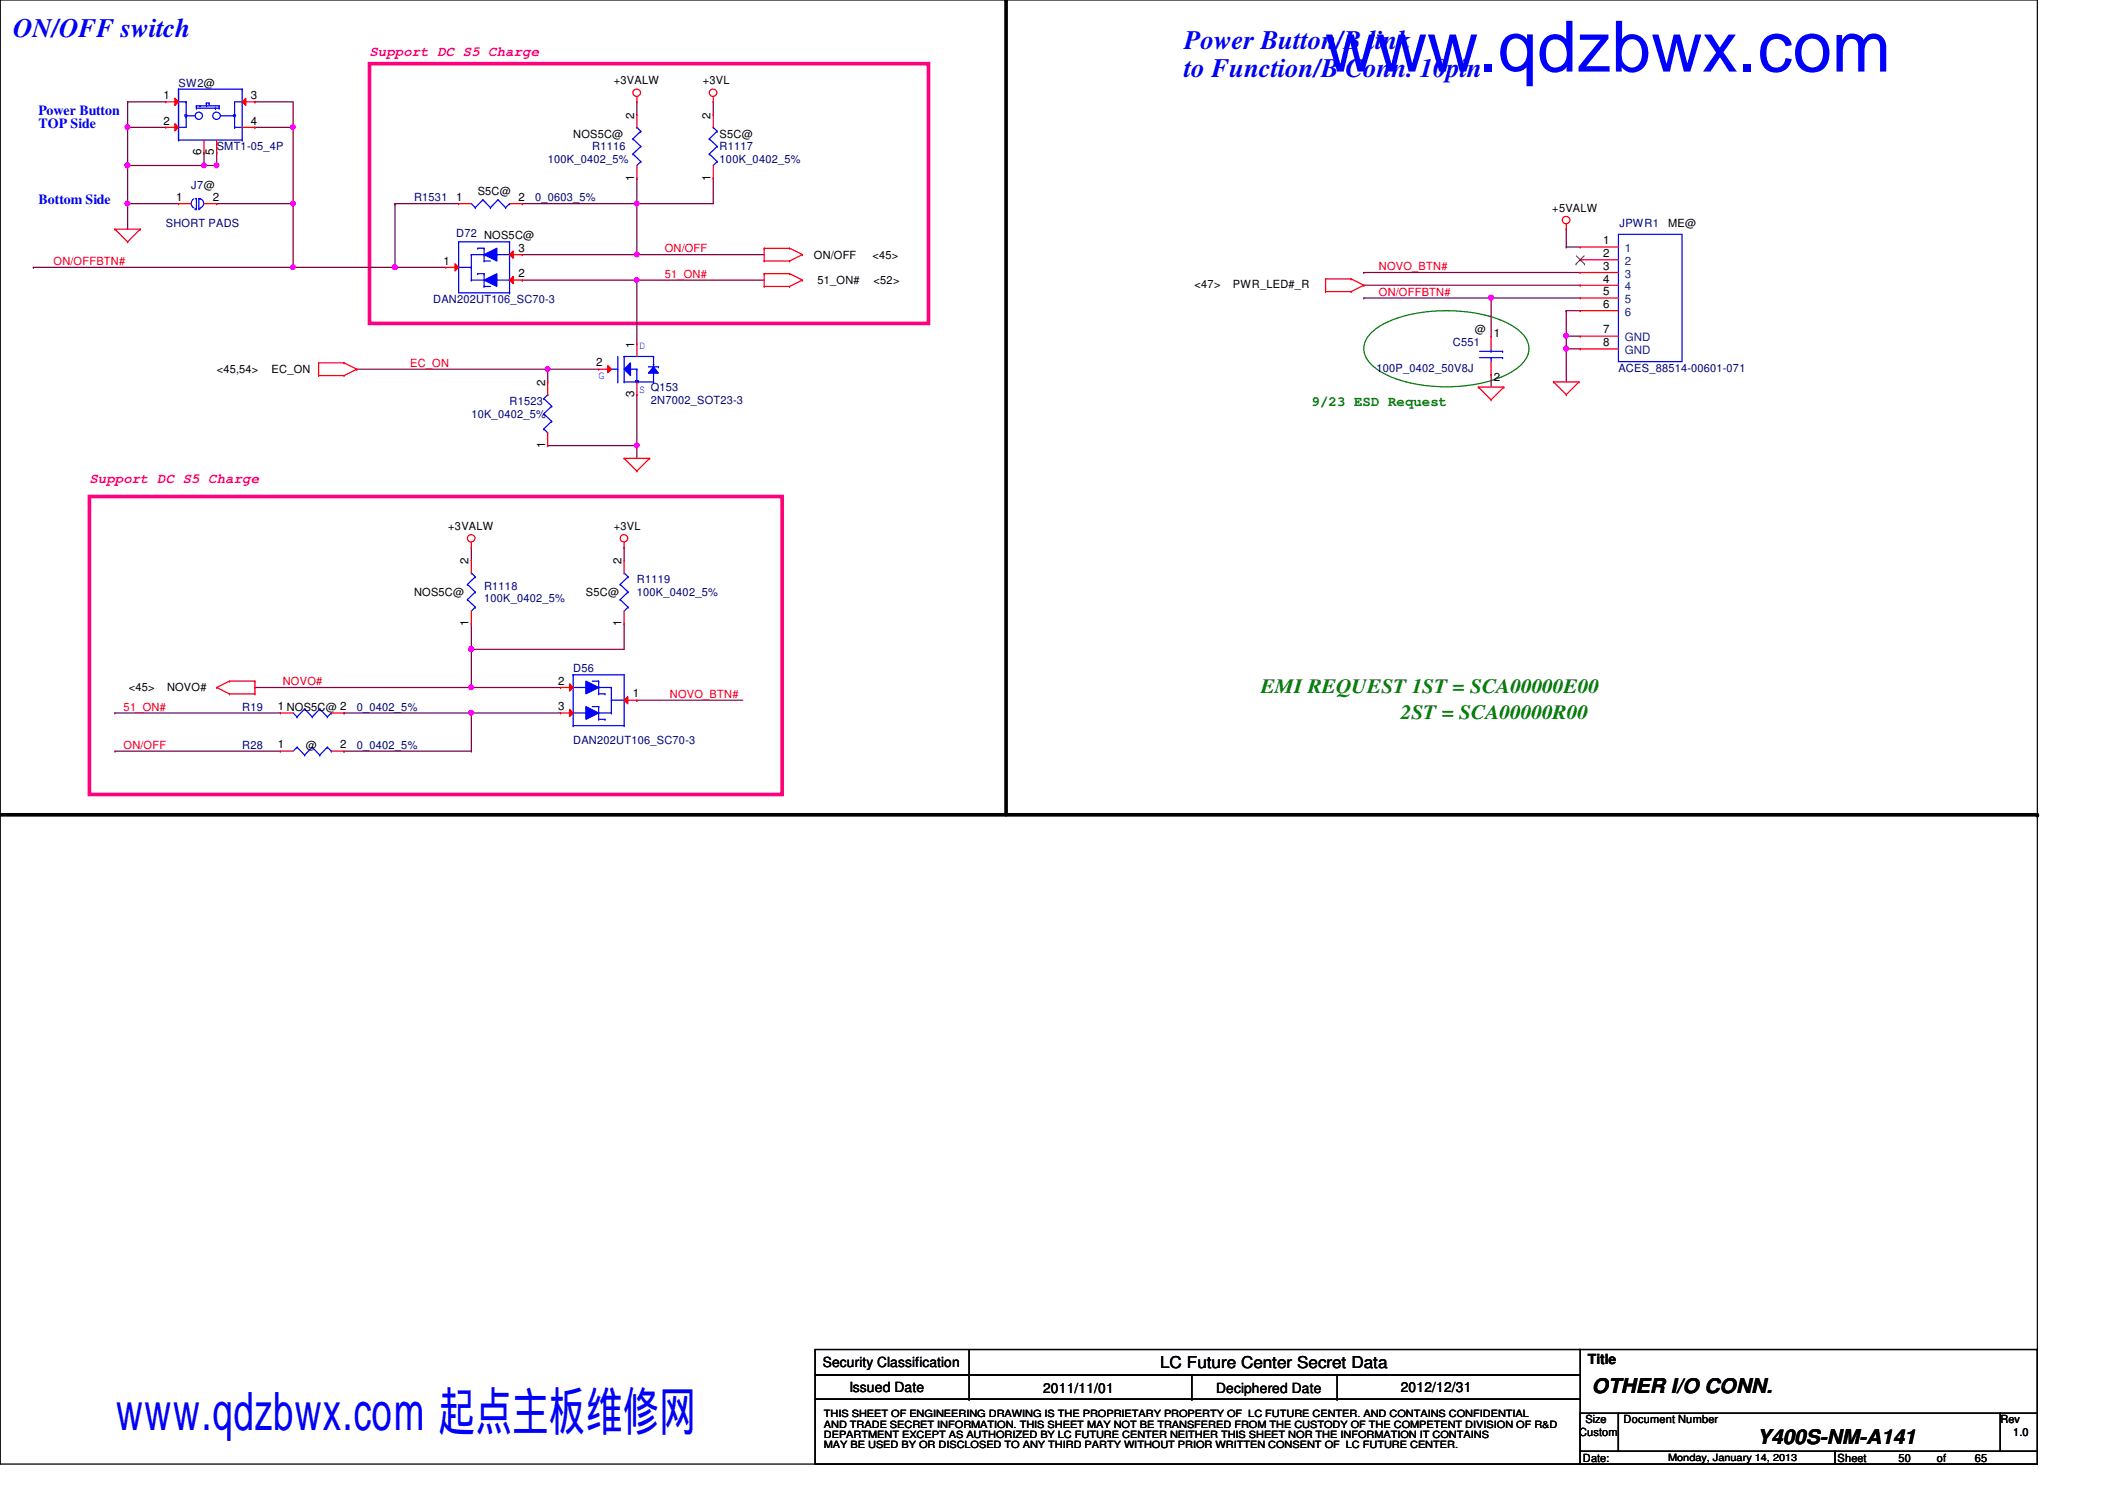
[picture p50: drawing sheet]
<svg xmlns="http://www.w3.org/2000/svg" width="297mm" height="210mm" viewBox="0 0 297 210" stroke-linecap="round" stroke-linejoin="round" font-family="sans-serif">
<defs><g id="words">
<text font-size="9.9" fill="#00f" x="185" y="10">www.qdzbwx.com</text>
<text font-size="7.4" fill="#00f" x="16.1" y="199.8">www.qdzbwx.com 起点主板维修网</text>
<g font-size="3.7" fill="#00f">
<text x="1.8" y="5.1">ON/OFF switch</text>
<text x="165.4" y="6.9">Power Button/B link</text>
<text x="165.4" y="10.8">to Function/B Conn. 10pin</text>
</g>
<g font-size="2.8" fill="#008000">
<text x="176.1" y="96.8">EMI REQUEST 1ST = SCA00000E00</text>
<text x="195.6" y="100.4">2ST = SCA00000R00</text>
</g>
<g font-size="2.8">
<text x="222.3" y="194.6">OTHER I/O CONN.</text>
<text x="245.4" y="201.7">Y400S-NM-A141</text>
</g>
<text font-size="2.3" x="162" y="191.1">LC Future Center Secret Data</text>
<g font-size="1.9" fill="#ff0080">
<text x="51.6" y="7.9">Support DC S5 Charge</text>
<text x="12.5" y="67.4">Support DC S5 Charge</text>
</g>
<g font-size="1.9" fill="#00f">
<text x="5.4" y="16">Power Button</text>
<text x="5.4" y="17.8">TOP Side</text>
<text x="5.4" y="28.5">Bottom Side</text>
</g>
<text font-size="1.9" fill="#008000" x="183.2" y="56.7">9/23 ESD Request</text>
<g font-size="1.9">
<text x="114.9" y="191">Security Classification</text>
<text x="221.7" y="190.5">Title</text>
<text x="118.6" y="194.4">Issued Date</text>
<text x="145.7" y="194.5">2011/11/01</text>
<text x="169.8" y="194.5">Deciphered Date</text>
<text x="195.6" y="194.4">2012/12/31</text>
</g>
<g font-size="1.6">
<text x="85.7" y="11.8">+3VALW</text>
<text x="98.2" y="11.8">+3VL</text>
<text x="22.8" y="17.4">2</text>
<text x="22.8" y="13.8">1</text>
<text x="35" y="13.8">3</text>
<text x="35" y="17.4">4</text>
<text x="88.6" y="16.6" transform="rotate(-90 88.6 16.6)">2</text>
<text x="99.2" y="16.6" transform="rotate(-90 99.2 16.6)">2</text>
<text x="28.1" y="21.7" transform="rotate(-90 28.1 21.7)">6</text>
<text x="29.9" y="21.7" transform="rotate(-90 29.9 21.7)">5</text>
<text x="80" y="19.2">NOS5C@</text>
<text x="100.5" y="19.2">S5C@</text>
<text x="24.6" y="28.1">1</text>
<text x="29.7" y="28.1">2</text>
<text x="63.7" y="28.1">1</text>
<text x="66.7" y="27.2">S5C@</text>
<text x="72.4" y="28.1">2</text>
<text x="88.6" y="25.2" transform="rotate(-90 88.6 25.2)">1</text>
<text x="99.2" y="25.2" transform="rotate(-90 99.2 25.2)">1</text>
<text x="216.8" y="29.5">+5VALW</text>
<text x="72.4" y="35.2">3</text>
<text x="223.9" y="34.1">1</text>
<text x="223.9" y="35.9">2</text>
<text x="233" y="31.7">ME@</text>
<text x="61.9" y="37">1</text>
<text x="72.4" y="38.7">2</text>
<text x="113.7" y="36.1">ON/OFF</text>
<text x="114.2" y="39.7">51_ON#</text>
<text x="121.8" y="36.1">&lt;45&gt;</text>
<text x="122" y="39.7">&lt;52&gt;</text>
<text x="166.8" y="40.2">&lt;47&gt;</text>
<text x="172.2" y="40.2">PWR_LED#_R</text>
<text x="223.9" y="37.7">3</text>
<text x="223.9" y="39.5">4</text>
<text x="223.9" y="41.2">5</text>
<text x="205.9" y="46.4">@</text>
<text x="208.6" y="47.1">1</text>
<text x="223.9" y="43">6</text>
<text x="223.9" y="46.6">7</text>
<text x="30.3" y="52.1">&lt;45,54&gt;</text>
<text x="37.9" y="52.1">EC_ON</text>
<text x="76.1" y="53.9" transform="rotate(-90 76.1 53.9)">2</text>
<text x="83.3" y="51.2">2</text>
<text x="88.6" y="48.6" transform="rotate(-90 88.6 48.6)">1</text>
<text x="208.6" y="53.2">2</text>
<text x="223.9" y="48.3">8</text>
<text x="88.6" y="55.5" transform="rotate(-90 88.6 55.5)">3</text>
<text x="76.1" y="62.6" transform="rotate(-90 76.1 62.6)">1</text>
<text x="62.6" y="74">+3VALW</text>
<text x="85.7" y="74">+3VL</text>
<text x="57.8" y="83.2">NOS5C@</text>
<text x="65.4" y="78.8" transform="rotate(-90 65.4 78.8)">2</text>
<text x="81.8" y="83.2">S5C@</text>
<text x="86.8" y="78.8" transform="rotate(-90 86.8 78.8)">2</text>
<text x="65.4" y="87.5" transform="rotate(-90 65.4 87.5)">1</text>
<text x="86.8" y="87.5" transform="rotate(-90 86.8 87.5)">1</text>
<text x="77.9" y="95.6">2</text>
<text x="18" y="96.6">&lt;45&gt;</text>
<text x="23.3" y="96.6">NOVO#</text>
<text x="38.8" y="99.2">1 NOS5C@ 2</text>
<text x="77.9" y="99.2">3</text>
<text x="88.4" y="97.4">1</text>
<text x="38.8" y="104.5">1</text>
<text x="42.7" y="104.6">@</text>
<text x="47.5" y="104.5">2</text>
<text x="220.5" y="200.6">Custom</text>
<text x="221.4" y="198.8">Size</text>
<text x="226.7" y="198.8">Document Number</text>
<text x="279.4" y="198.8">Rev</text>
<text x="281.1" y="200.6">1.0</text>
<text x="221.1" y="204.1">Date:</text>
<text x="256.6" y="204.1">Sheet</text>
<text x="265.1" y="204.1">50</text>
<text x="270.5" y="204.1">of</text>
<text x="275.8" y="204.1">65</text>
</g>
<g font-size="1.6" fill="#000080">
<text x="24.9" y="12.1">SW2@</text>
<text x="30.3" y="21">SMT1-05_4P</text>
<text x="76.5" y="22.8">100K_0402_5%</text>
<text x="82.7" y="21">R1116</text>
<text x="100.5" y="21">R1117</text>
<text x="100.5" y="22.8">100K_0402_5%</text>
<text x="26.7" y="26.3">J7@</text>
<text x="57.8" y="28.1">R1531</text>
<text x="74.7" y="28.1">0_0603_5%</text>
<text x="23.2" y="31.7">SHORT PADS</text>
<text x="63.7" y="33.1">D72 NOS5C@</text>
<text x="226.2" y="31.7">JPWR1</text>
<text x="60.5" y="42.3">DAN202UT106_SC70-3</text>
<text x="192.2" y="51.9">100P_0402_50V8J</text>
<text x="202.9" y="48.4">C551</text>
<text x="226" y="51.9">ACES_88514-00601-071</text>
<text x="65.8" y="58.3">10K_0402_5%</text>
<text x="71.2" y="56.6">R1523</text>
<text x="90.9" y="56.4">2N7002_SOT23-3</text>
<text x="67.6" y="82.3">R1118</text>
<text x="88.9" y="81.4">R1119</text>
<text x="88.9" y="83.2">100K_0402_5%</text>
<text x="67.6" y="84.1">100K_0402_5%</text>
<text x="80" y="93.9">D56</text>
<text x="33.8" y="99.2">R19</text>
<text x="49.8" y="99.2">0_0402_5%</text>
<text x="33.8" y="104.6">R28</text>
<text x="49.8" y="104.6">0_0402_5%</text>
<text x="80" y="103.8">DAN202UT106_SC70-3</text>
</g>
<g font-size="1.6" fill="#f00">
<text x="92.8" y="35.2">ON/OFF</text>
<text x="7.5" y="37">ON/OFFBTN#</text>
<text x="92.8" y="38.8">51_ON#</text>
<text x="192.6" y="37.7">NOVO_BTN#</text>
<text x="192.6" y="41.3">ON/OFFBTN#</text>
<text x="57.3" y="51.2">EC_ON</text>
<text x="39.5" y="95.7">NOVO#</text>
<text x="17.3" y="99.2">51_ON#</text>
<text x="93.6" y="97.5">NOVO_BTN#</text>
<text x="17.3" y="104.6">ON/OFF</text>
</g>
<g font-size="1.6" fill="#004080">
<text x="226.9" y="35.2">1</text>
<text x="226.9" y="37">2</text>
<text x="226.9" y="38.8">3</text>
<text x="226.9" y="40.6">4</text>
<text x="226.9" y="42.3">5</text>
<text x="226.9" y="44.1">6</text>
<text x="226.9" y="47.7">GND</text>
<text x="226.9" y="49.4">GND</text>
</g>
<g font-size="1.6" fill="#00f">
<text x="83.6" y="53">G</text>
<text x="89.3" y="48.7">D</text>
<text x="89.3" y="54.9">S Q153</text>
</g>
<g font-size="1.4">
<text x="115.1" y="198">THIS SHEET OF ENGINEERING DRAWING IS THE PROPRIETARY PROPERTY OF LC FUTURE CENTER. AND CONTAINS CONFIDENTIAL</text>
<text x="115.1" y="200.8">DEPARTMENT EXCEPT AS AUTHORIZED BY LC FUTURE CENTER NEITHER THIS SHEET NOR THE INFORMATION IT CONTAINS</text>
<text x="115.1" y="202.3">MAY BE USED BY OR DISCLOSED TO ANY THIRD PARTY WITHOUT PRIOR WRITTEN CONSENT OF LC FUTURE CENTER.</text>
<text x="115.1" y="199.4">AND TRADE SECRET INFORMATION. THIS SHEET MAY NOT BE TRANSFERED FROM THE CUSTODY OF THE COMPETENT DIVISION OF R&amp;D</text>
<text x="233" y="204">Monday, January 14, 2013</text>
</g>
</g></defs>
<path d="M0 0h284.5v204.5h-284.5z" fill="none" stroke="#000" stroke-width=".17"/>
<path d="M140.5 0v113.8M0 113.8h284.5" fill="none" stroke="#000" stroke-width=".51"/>
<g fill="#000">
<circle cx="140.5" cy="0" r=".25"/>
<circle cx="284.5" cy="113.8" r=".25"/>
</g>
<path d="M191.4 46.6a11.5 11.5 0 0 1 6.1-2.8 22.6 22.6 0 0 1 12.6 1.1 5.9 5.9 0 0 1 3.3 3.1 3.1 3.1 0 0 1-1.5 3.4 17 17 0 0 1-9.9 2.6 16.9 16.9 0 0 1-10-2.6 3.3 3.3 0 0 1-1.4-3.4l.3-.7z" fill="none" stroke="#008000" stroke-width=".17"/>
<path d="M51.6 8.9h78.1v36.3h-78.1zM12.5 69.3h96.7v41.7h-96.7z" fill="none" stroke="#ff0080" stroke-width=".51"/>
<path d="M208.2 41.6h.1M208.2 41.6h12.5" fill="none" stroke="#800040" stroke-width=".17"/>
<circle cx="208.2" cy="41.6" r=".34" fill="#f0f"/>
<circle cx="208.2" cy="41.6" r=".34" fill="none" stroke="#f0f" stroke-width=".17"/>
<path d="M190.5 38.1h.1M190.5 39.8h.1M190.5 38.1h30.2M190.5 39.8h30.2M218.7 43.4h.1M218.7 48.7h.1M218.7 43.4h2M218.7 48.7v4.6" fill="none" stroke="#800040" stroke-width=".17"/>
<circle cx="218.7" cy="48.7" r=".33" fill="#f0f"/>
<circle cx="218.7" cy="48.7" r=".33" fill="none" stroke="#f0f" stroke-width=".17"/>
<g fill="none" stroke="#800040" stroke-width=".17">
<path d="M72.9 39.1h.1M72.9 39.1h16M88.9 39.1h.1M88.9 39.1v8.9M218.7 32h.1M218.7 34.5h.1M218.7 32v2.5M218.7 34.5h2M76.5 51.6h.1M76.5 51.6v1.7M76.5 51.6h7.1M190.5 41.6h.1"/>
<path d="M190.5 41.6h17.7M208.2 52.3h.1M208.2 41.6h.1M208.2 41.6v5.3M208.2 52.3v1.8"/>
</g>
<circle cx="76.5" cy="51.5" r=".32" fill="#f0f"/>
<circle cx="76.5" cy="51.5" r=".32" fill="none" stroke="#f0f" stroke-width=".17"/>
<path d="M88.9 39.1h.1M88.9 39.1h17.8" fill="none" stroke="#800040" stroke-width=".17"/>
<circle cx="88.9" cy="39.1" r=".32" fill="#f0f"/>
<circle cx="88.9" cy="39.1" r=".32" fill="none" stroke="#f0f" stroke-width=".17"/>
<path d="M55.2 37.3h.1M55.2 37.3h7.1" fill="none" stroke="#800040" stroke-width=".17"/>
<circle cx="55.1" cy="37.3" r=".32" fill="#f0f"/>
<circle cx="55.1" cy="37.3" r=".32" fill="none" stroke="#f0f" stroke-width=".17"/>
<path d="M72.9 35.6h.1M72.9 35.6h16M88.9 62.2h.1M88.9 62.2v1.8" fill="none" stroke="#800040" stroke-width=".17"/>
<circle cx="88.9" cy="35.5" r=".32" fill="#f0f"/>
<circle cx="88.9" cy="35.5" r=".32" fill="none" stroke="#f0f" stroke-width=".17"/>
<path d="M17.8 14.2h.1M17.8 14.2v3.6M35.6 17.8h.1M35.6 17.8h5.3M28.5 23.1h.1M28.5 23.1h1.8" fill="none" stroke="#800040" stroke-width=".17"/>
<circle cx="30.2" cy="23.1" r=".32" fill="#f0f"/>
<circle cx="30.2" cy="23.1" r=".32" fill="none" stroke="#f0f" stroke-width=".17"/>
<circle cx="28.5" cy="23.1" r=".32" fill="#f0f"/>
<circle cx="28.5" cy="23.1" r=".32" fill="none" stroke="#f0f" stroke-width=".17"/>
<path d="M17.8 17.8h.1M17.8 14.2h.1M17.8 17.8v5.3M17.8 14.2h5.4M17.8 17.8h5.4M28.5 21.3h.1M28.5 21.3v1.8" fill="none" stroke="#800040" stroke-width=".17"/>
<circle cx="17.8" cy="17.8" r=".32" fill="#f0f"/>
<circle cx="17.8" cy="17.8" r=".32" fill="none" stroke="#f0f" stroke-width=".17"/>
<path d="M30.3 21.3h.1M30.3 21.3v1.8M88.9 35.6h.1M88.9 35.6h17.8M65.8 96h.1M65.8 96h12.5" fill="none" stroke="#800040" stroke-width=".17"/>
<circle cx="65.8" cy="96" r=".32" fill="#f0f"/>
<circle cx="65.8" cy="96" r=".32" fill="none" stroke="#f0f" stroke-width=".17"/>
<path d="M40.9 17.8h.1M40.9 17.8v10.6h-10.6M30.3 28.4h.1M65.8 76.5h.1M65.8 76.5v1.7M88.9 97.8h.1M88.9 97.8h14.8" fill="none" stroke="#800040" stroke-width=".17"/>
<circle cx="40.9" cy="17.8" r=".32" fill="#f0f"/>
<circle cx="40.9" cy="17.8" r=".32" fill="none" stroke="#f0f" stroke-width=".17"/>
<path d="M17.8 28.4h.1M17.8 28.4h7.1M17.8 28.4v3.6" fill="none" stroke="#800040" stroke-width=".17"/>
<circle cx="17.8" cy="28.4" r=".32" fill="#f0f"/>
<circle cx="17.8" cy="28.4" r=".32" fill="none" stroke="#f0f" stroke-width=".17"/>
<path d="M65.8 99.6h.1M65.8 99.6h12.5" fill="none" stroke="#800040" stroke-width=".17"/>
<circle cx="65.8" cy="99.5" r=".32" fill="#f0f"/>
<circle cx="65.8" cy="99.5" r=".32" fill="none" stroke="#f0f" stroke-width=".17"/>
<path d="M88.9 14.2h.1M88.9 14.2v1.8M40.9 28.4h.1M40.9 28.4v8.9" fill="none" stroke="#800040" stroke-width=".17"/>
<circle cx="40.9" cy="28.4" r=".32" fill="#f0f"/>
<circle cx="40.9" cy="28.4" r=".32" fill="none" stroke="#f0f" stroke-width=".17"/>
<path d="M40.9 37.3h.1M40.9 37.3h14.3" fill="none" stroke="#800040" stroke-width=".17"/>
<circle cx="55.1" cy="37.3" r=".32" fill="#f0f"/>
<circle cx="55.1" cy="37.3" r=".32" fill="none" stroke="#f0f" stroke-width=".17"/>
<circle cx="40.9" cy="37.3" r=".32" fill="#f0f"/>
<circle cx="40.9" cy="37.3" r=".32" fill="none" stroke="#f0f" stroke-width=".17"/>
<path d="M88.9 28.4h.1M88.9 28.4v7.2M88.9 28.4h10.7" fill="none" stroke="#800040" stroke-width=".17"/>
<circle cx="88.9" cy="28.4" r=".32" fill="#f0f"/>
<circle cx="88.9" cy="28.4" r=".32" fill="none" stroke="#f0f" stroke-width=".17"/>
<path d="M99.6 14.2h.1M99.6 14.2v1.8M55.2 28.4h.1M55.2 28.4h8.8M72.9 28.4h.1M88.9 24.9h.1M88.9 24.9v3.5h-16M99.6 24.9h.1M99.6 24.9v3.5M65.8 90.7h.1M65.8 90.7h21.4" fill="none" stroke="#800040" stroke-width=".17"/>
<circle cx="65.8" cy="90.7" r=".32" fill="#f0f"/>
<circle cx="65.8" cy="90.7" r=".32" fill="none" stroke="#f0f" stroke-width=".17"/>
<path d="M76.5 62.2h.1M76.5 62.2h12.4M87.2 76.5h.1M87.2 76.5v1.7M87.2 87.1h.1M87.2 87.1v3.6" fill="none" stroke="#800040" stroke-width=".17"/>
<circle cx="88.9" cy="62.2" r=".32" fill="#f0f"/>
<circle cx="88.9" cy="62.2" r=".32" fill="none" stroke="#f0f" stroke-width=".17"/>
<path d="M17.8 23.1h.1M17.8 23.1v5.3M65.8 87.1h.1M65.8 87.1v3.6M65.8 99.6v5.3M16 104.9h.1M16 104.9h23.2M48 104.9h.1M48 104.9h17.8M65.8 104.9h.1" fill="none" stroke="#800040" stroke-width=".17"/>
<circle cx="17.8" cy="23.1" r=".32" fill="#f0f"/>
<circle cx="17.8" cy="23.1" r=".32" fill="none" stroke="#f0f" stroke-width=".17"/>
<path d="M218.7 46.9h.1M218.7 46.9v1.8" fill="none" stroke="#800040" stroke-width=".17"/>
<circle cx="218.7" cy="46.9" r=".33" fill="#f0f"/>
<circle cx="218.7" cy="46.9" r=".33" fill="none" stroke="#f0f" stroke-width=".17"/>
<path d="M218.7 48.7h.1M218.7 46.9h.1M218.7 43.4h.1M218.7 48.7h2M218.7 46.9h2M218.7 43.4v3.5M65.8 96h.1M65.8 90.7v5.3" fill="none" stroke="#800040" stroke-width=".17"/>
<circle cx="65.8" cy="90.7" r=".32" fill="#f0f"/>
<circle cx="65.8" cy="90.7" r=".32" fill="none" stroke="#f0f" stroke-width=".17"/>
<g fill="none" stroke="#800040" stroke-width=".17">
<path d="M35.6 14.2h.1M35.6 14.2h5.3v3.6M40.9 17.8h.1M4.7 37.3h.1M4.7 37.3h36.2M17.8 23.1h.1M17.8 23.1h10.7M55.2 28.4h.1M55.2 28.4v8.9M49.8 51.6h.1M49.8 51.6h26.7M16 99.6h.1"/>
<path d="M16 99.6h23.2M35.6 96h.1M35.6 96h30.2M48 99.6h.1M48 99.6h17.8"/>
</g>
<circle cx="17.8" cy="23.1" r=".32" fill="#f0f"/>
<circle cx="17.8" cy="23.1" r=".32" fill="none" stroke="#f0f" stroke-width=".17"/>
<path d="M88.9 55.1h.1M88.9 55.1v7.1" fill="none" stroke="#800040" stroke-width=".17"/>
<g fill="none" stroke="#f00" stroke-width=".17">
<path d="M88.9 14.2h.1M88.9 13.5v.7M99.6 14.2h.1M99.6 16h.1M99.6 13.5v.7M99.6 16v1.8M16 32h.1M16 32h3.6M16 32l1.8 1.8M17.8 33.8h.1M19.6 32h.1M19.6 32l-1.8 1.8"/>
<path d="M99.6 24.9h.1M99.6 23.1v1.8M106.7 38.2h.1M106.7 36.4h.1M106.7 34.7h.1M106.7 38.2h3.6M106.7 34.7v1.7M106.7 38.2v1.8M106.7 34.7h3.6M106.7 36.4h3.6M110.3 38.2h.1M110.3 34.7h.1"/>
<path d="M110.3 36.4h.1M110.3 38.2l1.8 .9M110.3 34.7l1.8 .9M112.1 39.1h.1M112.1 35.6h.1M112.1 39.1l-1.8 .9M112.1 35.6l-1.8 .8M185.1 38.9h.1M185.1 38.9h3.6M185.1 38.9v1.8M188.7 38.9h.1M188.7 38.9l1.8 .9"/>
<path d="M190.5 39.8h.1M190.5 39.8l-1.8 .9M218.7 32h.1M218.7 31.3v.7M220.7 34.5h.1M220.7 36.3h.1M220.7 38.1h.1M220.7 39.8h.1M220.7 34.5h5.3M220.7 36.3h5.3M220.7 38.1h5.3M220.7 39.8h5.3"/>
<path d="M44.5 50.7h.1M44.5 52.5h.1M44.5 50.7h3.5M44.5 50.7v1.8M44.5 52.5h3.5M48 50.7h.1M48 52.5h.1M48 50.7l1.8 .9M49.8 51.6h.1M49.8 51.6l-1.8 .9M106.7 40h.1M106.7 40h3.6"/>
<path d="M110.3 40h.1M185.1 40.7h.1M185.1 40.7h3.6M188.7 40.7h.1M206.5 54.1h.1M206.5 54.1h3.5M206.5 54.1l1.7 1.7M208.2 55.8h.1M210 54.1h.1M210 54.1l-1.8 1.7M217 53.3h.1M217 53.3h3.5"/>
<path d="M217 53.3l1.7 1.8M218.7 55.1h.1M220.5 53.3h.1M220.5 53.3l-1.8 1.8M220.7 41.6h.1M220.7 43.4h.1M220.7 48.7h.1M220.7 46.9h.1M220.7 41.6h5.3M220.7 43.4h5.3M220.7 48.7h5.3M220.7 46.9h5.3"/>
<path d="M65.8 76.5h.1M65.8 75.7v.8M87.2 64h.1M87.2 76.5h.1M87.2 64h3.5M87.2 64l1.7 1.8M87.2 75.7v.8M88.9 65.8h.1M90.7 64h.1M90.7 64l-1.8 1.8M30.3 96h.1M30.3 96l1.7 .9"/>
<path d="M32 95.1h.1M32 96.9h.1M32 95.1h3.6M32 95.1l-1.7 .9M32 96.9h3.6M35.6 96.9h.1M35.6 95.1h.1M35.6 95.1v1.8"/>
<circle cx="88.9" cy="12.9" r=".52"/>
<circle cx="99.6" cy="12.9" r=".52"/>
<circle cx="218.7" cy="30.7" r=".52"/>
<circle cx="65.8" cy="75.2" r=".52"/>
<circle cx="87.1" cy="75.2" r=".52"/>
</g>
<g fill="none" stroke="#000" stroke-width=".17">
<path d="M113.8 188.5h106.9v3.5h-106.9zM113.8 192h106.9v3.4h-106.9zM113.8 195.4h106.9v9.1h-106.9zM135.3 192h.1M135.3 195.4h.1M135.3 188.5v6.9M166.5 195.4h.1M166.5 192v3.4M186.7 195.4h.1M186.7 192v3.4M220.5 188.5h64M220.7 197.4h5.3v5.3h-5.3z"/>
<path d="M226 197.4h53.4v5.3h-53.4zM279.4 197.4h5.1v5.3h-5.1zM284.5 188.5h.1M284.5 188.5v8.9M220.7 202.7h35.5v1.8h-35.5zM256.2 202.7h28.3v1.8h-28.3z"/>
</g>
<g fill="none" stroke="#00f" stroke-width=".17">
<path d="M24.9 12.4h.1M24.9 19.6h.1M24.9 17.8h.1M24.9 12.4v7.2M24.9 12.4h8.9M24.9 19.6h8.9M24.9 14.2h1.1M25.9 16h.2v.2h-.2zM26 14.2h.1M26 16.2h.1M26 16.3h.1M26 16.3v1.5h-1.1"/>
<path d="M26 16.2h1.3M26 14.2v1.8M27.4 15.1h.1M27.4 14.8h.1M27.4 14.8h3.2M27.4 15.1h3.2M27.4 14.8v.3M27.9 14.8h.1M28.8 14.4h.1M28.8 14.8h.1M28.8 14.4h.4M28.8 14.4v.4"/>
<path d="M29.2 14.4h.1M29.2 14.4v.4M30.1 15.1h.1M30.6 14.8h.1M30.6 15.1h.1M30.6 14.8v.3M30.8 16.2h2M32.6 16h.2v.2h-.2zM32.8 17.8h.1M32.8 16.2h.1M32.8 16h.1M32.8 17.8h1"/>
<path d="M32.8 16.3v1.5M33.8 12.4h.1M33.8 19.6h.1M33.8 14.2h.1M33.8 12.4v7.2M33.8 14.2h-1v1.8M99.1 19.4h.1M99.1 19.4l1.1 1M99.6 17.8h.1M99.6 17.8l.6 .5M100.2 18.3h.1M100.2 18.3l-1.1 1.1"/>
<path d="M99.1 21.5h.1M99.1 21.5l1.1 1.1M100.2 22.6h.1M100.2 20.4h.1M100.2 22.6l-.6 .5M100.2 20.4l-1.1 1.1M226 32.7h8.9v17.8h-8.9z"/>
<circle cx="27.8" cy="16.2" r=".51"/>
<circle cx="30.2" cy="16.2" r=".52"/>
</g>
<path d="M220.1 36.9h.1M220.1 35.7l1.2 1.2M221.2 35.7l-1.1 1.2M221.3 36.9h.1" fill="none" stroke="#804000" stroke-width=".14"/>
<path d="M33.8 14.2l.5-.5v1z" fill="#f00"/>
<path d="M33.8 14.2l.5-.5v1zM33.8 14.2h1.8M35.6 14.2h.1" fill="none" stroke="#f00" stroke-width=".17"/>
<path d="M24.4 17.3l.5 .5-.5 .5z" fill="#f00"/>
<path d="M23.2 17.8h.1M23.2 17.8h1.7M24.4 17.3l.5 .5-.5 .5z" fill="none" stroke="#f00" stroke-width=".17"/>
<path d="M24.4 13.7l.5 .5-.5 .5z" fill="#f00"/>
<g fill="none" stroke="#f00" stroke-width=".17">
<path d="M23.2 14.2h.1M23.2 14.2h1.7M24.4 13.7l.5 .5-.5 .5zM28.5 19.6v1.7M30.3 19.6v1.7M33.8 17.8h1.8M35.6 17.8h.1M28.5 21.3h.1M30.3 21.3h.1M64 28.4h.1M64 28.4h1.8M71.2 28.4h1.7"/>
<path d="M72.9 28.4h.1M208.2 46.9h.1M208.2 52.3h.1M208.2 46.9v1.8M208.2 50.5v1.8"/>
</g>
<g fill="none" stroke="#00f" stroke-width=".17">
<path d="M65.8 28.4l.6 .6M66.4 29h.1M67.4 27.9h.1M67.4 27.9l-1 1.1M67.4 27.9l1.1 1.1M68.5 29h.1M69.5 27.9h.1M69.5 27.9l-1 1.1M69.5 27.9l1.1 1.1M70.6 29h.1M71.2 28.4h.1M71.2 28.4l-.6 .6"/>
<path d="M206.6 50h3.2M206.6 49.1h3.2M208.2 49.1h.1M208.2 50h.1M208.2 48.7v.4M208.2 50v.5M209.8 50h.1M209.8 49.1h.1"/>
</g>
<path d="M67.6 39.1l1.8-.9v1.8z" fill="#00f"/>
<path d="M67.6 39.1l1.8-.9v1.8z" fill="none" stroke="#00f" stroke-width=".17"/>
<path d="M67.6 35.6l1.8-.9v1.7z" fill="#00f"/>
<g fill="none" stroke="#00f" stroke-width=".17">
<path d="M64 33.8h.1M64 33.8v7.1h7.2M64 33.8h7.2M64 37.3h1.8M65.8 37.3h.1M65.8 39.1h.1M65.8 35.6h.1M65.8 39.1h1.8M65.8 35.6h1.8M65.8 35.6v3.5M66.7 38.2h.1M66.7 34.7h.1"/>
<path d="M66.7 38.2h.9M66.7 34.7h.9M67.6 35.6l1.8-.9v1.7zM67.6 38.2h.1M67.6 34.7h.1M67.6 35.6h.1M67.6 36.4h.1M67.6 34.7v1.7M67.6 38.2v1.8M67.6 36.4h.9M69.4 39.1h.1M69.4 35.6h.1"/>
<path d="M69.4 39.1h1.8M69.4 35.6h1.8M71.2 33.8h.1M71.2 33.8v7.1M67.6 40h.1M67.6 40h.9M71.2 40.9h.1"/>
</g>
<path d="M71.2 39.1l.5-.5v1z" fill="#f00"/>
<path d="M71.2 39.1l.5-.5v1zM71.2 39.1h1.7M72.9 39.1h.1" fill="none" stroke="#f00" stroke-width=".17"/>
<path d="M71.7 35.1v1l-.5-.5z" fill="#f00"/>
<path d="M71.2 35.6h1.7M71.7 35.1v1l-.5-.5zM72.9 35.6h.1" fill="none" stroke="#f00" stroke-width=".17"/>
<path d="M63.5 36.8l.5 .5-.5 .5z" fill="#f00"/>
<path d="M62.3 37.3h.1M62.3 37.3h1.7M63.5 36.8l.5 .5-.5 .5z" fill="none" stroke="#f00" stroke-width=".17"/>
<path d="M87.2 51.6l.8-.9v1.8z" fill="#00f"/>
<path d="M87.2 51.6l.8-.9v1.8z" fill="none" stroke="#00f" stroke-width=".17"/>
<path d="M91.3 51.2l.6 .9h-1.4z" fill="#00f"/>
<g fill="none" stroke="#00f" stroke-width=".17">
<path d="M85.4 51.6h.9M86.3 51.6h.1M86.3 53.3h.1M86.3 49.8v3.5M87.2 49.8h.1M87.2 53.3h.1M87.2 49.8h4.1M87.2 49.8v3.5M87.2 53.3h4.1M88 51.6h.1M88 51.6h.9M88.8 53.2h.1"/>
<path d="M88.8 53.2v.1M88.8 53.2h.3M88.9 53.3h.1M88.9 51.6h.1M88.9 51.6v1.7M89.1 53.2h.1M89.1 53.3h.1M89.1 53.2v.1M90.5 51.2h1.4M91.3 51.2l.6 .9h-1.4zM91.3 49.8h.1M91.3 50.8h.1"/>
<path d="M91.3 53.3h.1M91.3 52.1h.1M91.3 49.8v1.4M91.3 52.1v1.2M91.9 51.2h.1"/>
</g>
<path d="M84.9 51.1l.5 .5-.5 .5z" fill="#f00"/>
<g fill="none" stroke="#f00" stroke-width=".17">
<path d="M88.9 16h.1M88.9 16v1.8M24.9 28.4h.1M24.9 28.4h1.8M28.5 28.4h1.8M30.3 28.4h.1M88.9 24.9h.1M88.9 23.1v1.8M76.5 53.3h.1M76.5 53.3v1.8M83.6 51.6h.1M83.6 51.6h1.8"/>
<path d="M84.9 51.1l.5 .5-.5 .5zM88.9 48h.1M88.9 55.1h.1M88.9 48v1.8M88.9 53.3v1.8M76.5 62.2h.1M76.5 60.5v1.7M87.2 78.2h.1M87.2 78.2v1.8M39.2 99.6h.1M39.2 99.6h1.7M46.3 99.6h1.7"/>
<path d="M48 99.6h.1M87.2 87.1h.1M87.2 85.3v1.8M39.2 104.9h.1M39.2 104.9h1.7M46.3 104.9h1.7M48 104.9h.1"/>
</g>
<g fill="none" stroke="#00f" stroke-width=".17">
<path d="M88.4 19.4h.1M88.4 19.4l1.1 1M88.9 17.8h.1M88.9 17.8l.6 .5M89.5 18.3h.1M89.5 18.3l-1.1 1.1M27 27.8a.74 .74 0 0 0 .1 1.2M27.3 29.2h.1M27.3 27.7h.1M27.4 29.2h.1M27.4 27.7h.1M27.4 27.7v1.5"/>
<path d="M27.8 29.2h.1M27.8 27.7h.1M27.8 27.7v1.5M27.9 27.7a.69 .69 0 0 1 .5 .7 .69 .69 0 0 1-.5 .7M27.9 27.7h.1M88.4 21.5h.1M88.4 21.5l1.1 1.1M89.5 22.6h.1M89.5 20.4h.1M89.5 22.6l-.6 .5M89.5 20.4l-1.1 1.1M75.9 59.9h.1"/>
<path d="M75.9 57.8h.1M75.9 55.7h.1M75.9 59.9l.6 .6M75.9 57.8l1.1 1M75.9 55.7l1.1 1M76.5 55.1h.1M76.5 55.1l-.6 .6M77 58.8h.1M77 56.7h.1M77 58.8l-1.1 1.1M77 56.7l-1.1 1.1M40.9 99.6l.6 .5"/>
<path d="M42.5 99h.1M42.5 99l-1 1.1M42.5 99l1.1 1.1M44.7 99h.1M44.7 99l-1.1 1.1M44.7 99l1 1.1M46.3 99.6h.1M46.3 99.6l-.6 .5M86.6 83.7h.1M86.6 81.6h.1M86.6 83.7l1.1 1.1M86.6 81.6l1.1 1.1"/>
<path d="M87.2 80h.1M87.2 80l.5 .6M87.7 84.8h.1M87.7 82.7h.1M87.7 80.6h.1M87.7 84.8l-.5 .5M87.7 82.7l-1.1 1M87.7 80.6l-1.1 1M41.5 104.4h.1M41.5 100.1h.1M41.5 104.4l-.6 .5M41.5 104.4l1 1.1"/>
<path d="M42.5 105.5h.1M43.6 104.4h.1M43.6 100.1h.1M43.6 104.4l-1.1 1.1M43.6 104.4l1.1 1.1M44.7 105.5h.1M45.7 104.4h.1M45.7 100.1h.1M45.7 104.4l-1 1.1M45.7 104.4l.6 .5M46.3 104.9h.1"/>
</g>
<path d="M81.8 95.1l1.8 .9-1.8 .9z" fill="#00f"/>
<path d="M81.8 95.1l1.8 .9-1.8 .9z" fill="none" stroke="#00f" stroke-width=".17"/>
<path d="M81.8 98.7l1.8 .9-1.8 .9z" fill="#00f"/>
<g fill="none" stroke="#00f" stroke-width=".17">
<path d="M80 94.2h.1M80 96h1.8M80 94.2h7.2v7.1M80 94.2v7.1M80 99.6h1.8M81.8 98.7l1.8 .9-1.8 .9zM81.8 96h.1M81.8 99.6h.1M82.7 95.1h.9M82.7 98.7h.9M83.6 96.9h.1M83.6 99.6h.1"/>
<path d="M83.6 95.1h.1M83.6 98.7h.1M83.6 96h1.8M83.6 99.6h1.8M83.6 95.1v1.8M83.6 98.7v1.8M83.6 96.9h.9M84.5 96.9h.1M85.4 97.8h.1M85.4 96h.1M85.4 99.6h.1M85.4 97.8h1.8"/>
<path d="M85.4 96v3.6M80 101.3h.1M80 101.3h7.2M83.6 100.5h.1M83.6 100.5h.9M84.5 100.5h.1M87.2 101.3h.1"/>
</g>
<path d="M79.5 95.5l.5 .5-.5 .5z" fill="#f00"/>
<path d="M78.3 96h.1M78.3 96h1.7M79.5 95.5l.5 .5-.5 .5z" fill="none" stroke="#f00" stroke-width=".17"/>
<path d="M79.5 99.1l.5 .5-.5 .5z" fill="#f00"/>
<path d="M78.3 99.6h.1M78.3 99.6h1.7M79.5 99.1l.5 .5-.5 .5z" fill="none" stroke="#f00" stroke-width=".17"/>
<path d="M87.2 97.8l.5-.5v1z" fill="#f00"/>
<path d="M65.8 78.2h.1M65.8 78.2v1.8M65.8 87.1h.1M65.8 85.3v1.8M87.2 97.8l.5-.5v1zM87.2 97.8h1.7M88.9 97.8h.1" fill="none" stroke="#f00" stroke-width=".17"/>
<path d="M65.3 83.7h.1M65.3 81.6h.1M65.3 83.7l1.1 1.1M65.3 81.6l1.1 1.1M65.8 80h.1M65.8 80l.6 .6M66.4 84.8h.1M66.4 82.7h.1M66.4 80.6h.1M66.4 84.8l-.6 .5M66.4 82.7l-1.1 1M66.4 80.6l-1.1 1" fill="none" stroke="#00f" stroke-width=".17"/>
<circle cx="208.2" cy="41.6" r=".34" fill="#f0f"/>
<circle cx="208.2" cy="41.6" r=".34" fill="none" stroke="#f0f" stroke-width=".17"/>
<circle cx="218.7" cy="48.7" r=".33" fill="#f0f"/>
<circle cx="218.7" cy="48.7" r=".33" fill="none" stroke="#f0f" stroke-width=".17"/>
<circle cx="76.5" cy="51.5" r=".32" fill="#f0f"/>
<circle cx="76.5" cy="51.5" r=".32" fill="none" stroke="#f0f" stroke-width=".17"/>
<circle cx="88.9" cy="39.1" r=".32" fill="#f0f"/>
<circle cx="88.9" cy="39.1" r=".32" fill="none" stroke="#f0f" stroke-width=".17"/>
<circle cx="55.1" cy="37.3" r=".32" fill="#f0f"/>
<circle cx="55.1" cy="37.3" r=".32" fill="none" stroke="#f0f" stroke-width=".17"/>
<circle cx="88.9" cy="35.5" r=".32" fill="#f0f"/>
<circle cx="88.9" cy="35.5" r=".32" fill="none" stroke="#f0f" stroke-width=".17"/>
<circle cx="30.2" cy="23.1" r=".32" fill="#f0f"/>
<circle cx="30.2" cy="23.1" r=".32" fill="none" stroke="#f0f" stroke-width=".17"/>
<circle cx="28.5" cy="23.1" r=".32" fill="#f0f"/>
<circle cx="28.5" cy="23.1" r=".32" fill="none" stroke="#f0f" stroke-width=".17"/>
<circle cx="17.8" cy="17.8" r=".32" fill="#f0f"/>
<circle cx="17.8" cy="17.8" r=".32" fill="none" stroke="#f0f" stroke-width=".17"/>
<circle cx="65.8" cy="96" r=".32" fill="#f0f"/>
<circle cx="65.8" cy="96" r=".32" fill="none" stroke="#f0f" stroke-width=".17"/>
<circle cx="40.9" cy="17.8" r=".32" fill="#f0f"/>
<circle cx="40.9" cy="17.8" r=".32" fill="none" stroke="#f0f" stroke-width=".17"/>
<circle cx="17.8" cy="28.4" r=".32" fill="#f0f"/>
<circle cx="17.8" cy="28.4" r=".32" fill="none" stroke="#f0f" stroke-width=".17"/>
<circle cx="65.8" cy="99.5" r=".32" fill="#f0f"/>
<circle cx="65.8" cy="99.5" r=".32" fill="none" stroke="#f0f" stroke-width=".17"/>
<circle cx="40.9" cy="28.4" r=".32" fill="#f0f"/>
<circle cx="40.9" cy="28.4" r=".32" fill="none" stroke="#f0f" stroke-width=".17"/>
<circle cx="55.1" cy="37.3" r=".32" fill="#f0f"/>
<circle cx="55.1" cy="37.3" r=".32" fill="none" stroke="#f0f" stroke-width=".17"/>
<circle cx="40.9" cy="37.3" r=".32" fill="#f0f"/>
<circle cx="40.9" cy="37.3" r=".32" fill="none" stroke="#f0f" stroke-width=".17"/>
<circle cx="88.9" cy="28.4" r=".32" fill="#f0f"/>
<circle cx="88.9" cy="28.4" r=".32" fill="none" stroke="#f0f" stroke-width=".17"/>
<circle cx="65.8" cy="90.7" r=".32" fill="#f0f"/>
<circle cx="65.8" cy="90.7" r=".32" fill="none" stroke="#f0f" stroke-width=".17"/>
<circle cx="88.9" cy="62.2" r=".32" fill="#f0f"/>
<circle cx="88.9" cy="62.2" r=".32" fill="none" stroke="#f0f" stroke-width=".17"/>
<circle cx="17.8" cy="23.1" r=".32" fill="#f0f"/>
<circle cx="17.8" cy="23.1" r=".32" fill="none" stroke="#f0f" stroke-width=".17"/>
<circle cx="218.7" cy="46.9" r=".33" fill="#f0f"/>
<circle cx="218.7" cy="46.9" r=".33" fill="none" stroke="#f0f" stroke-width=".17"/>
<circle cx="65.8" cy="90.7" r=".32" fill="#f0f"/>
<circle cx="65.8" cy="90.7" r=".32" fill="none" stroke="#f0f" stroke-width=".17"/>
<circle cx="17.8" cy="23.1" r=".32" fill="#f0f"/>
<circle cx="17.8" cy="23.1" r=".32" fill="none" stroke="#f0f" stroke-width=".17"/>
<use href="#words"/>
</svg>
